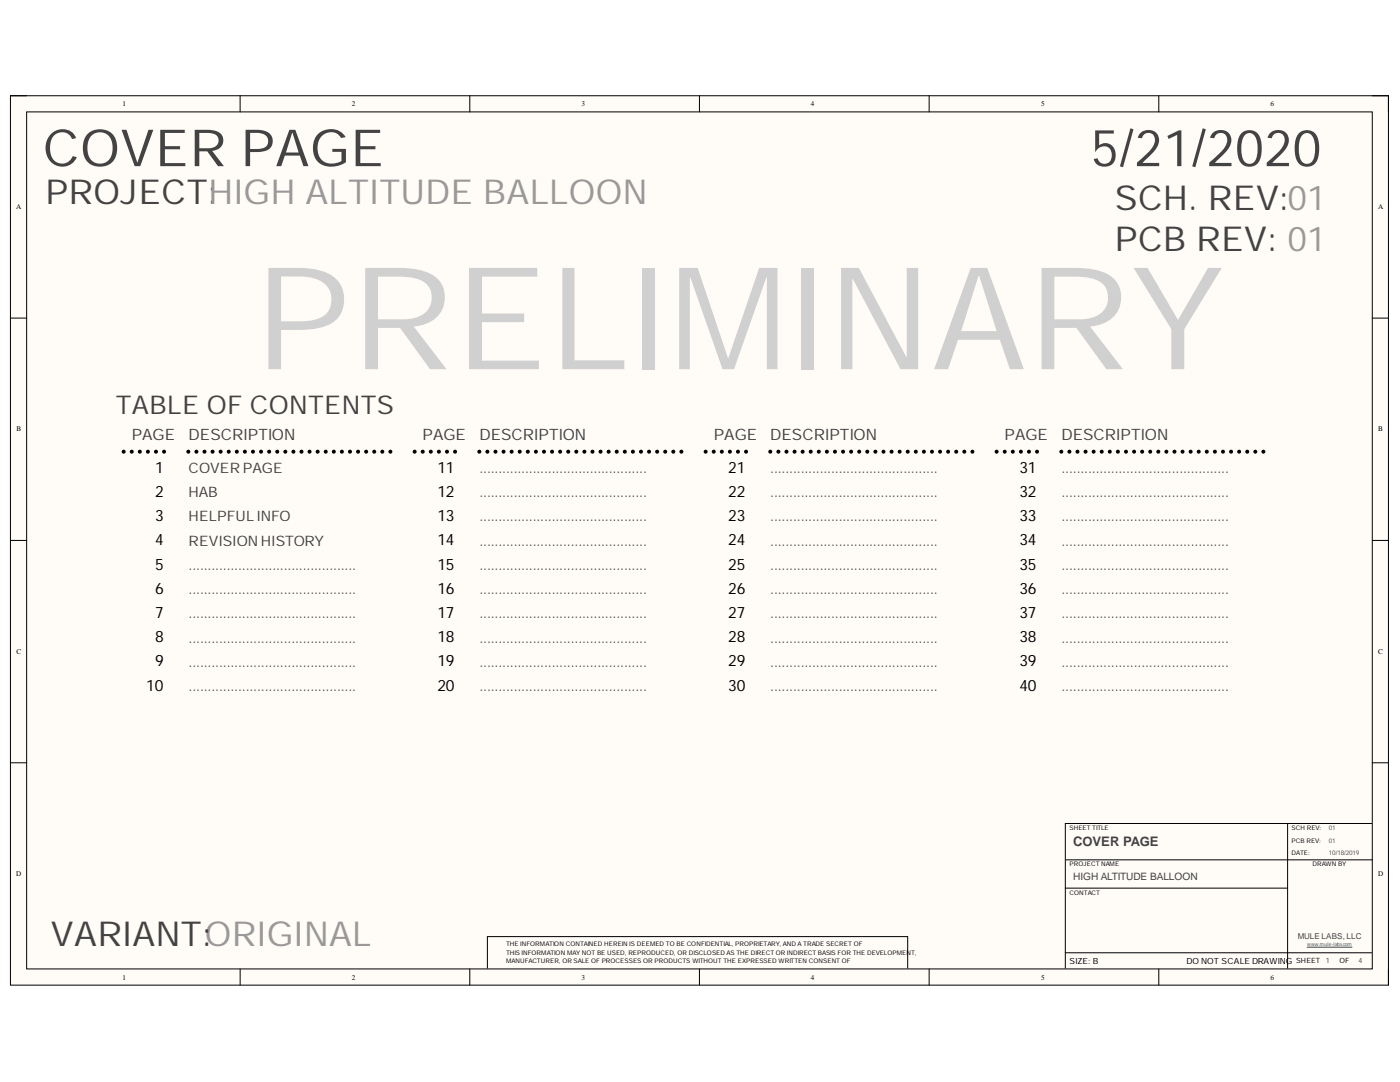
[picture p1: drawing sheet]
<svg xmlns="http://www.w3.org/2000/svg" width="279mm" height="216mm" viewBox="0 0 279 216" stroke-linecap="round" stroke-linejoin="round" font-family="sans-serif">
<defs><g id="words">
<text font-size="28.5" fill="#d0d0d0" x="50.9" y="73.7">PRELIMINARY</text>
<g font-size="10.2" fill="#434343">
<text x="8.5" y="33.2">COVER PAGE</text>
<text x="217.7" y="33.2">5/21/2020</text>
</g>
<g font-size="6.9" fill="#434343">
<text x="9.1" y="40.8">PROJECT:HIGH ALTITUDE BALLOON</text>
<text x="222.5" y="41.9">SCH. REV:01</text>
<text x="222.5" y="50">PCB REV: 01</text>
<text x="10.2" y="188.7">VARIANT:ORIGINAL</text>
</g>
<text font-size="5.2" fill="#434343" x="23.1" y="82.5">TABLE OF CONTENTS</text>
<g font-size="3.1" fill="#434343">
<text x="26.3" y="87.8">PAGE</text>
<text x="37.6" y="87.8">DESCRIPTION</text>
<text x="84.3" y="87.8">PAGE</text>
<text x="95.7" y="87.8">DESCRIPTION</text>
<text x="142.5" y="87.8">PAGE</text>
<text x="153.7" y="87.8">DESCRIPTION</text>
<text x="200.5" y="87.8">PAGE</text>
<text x="211.8" y="87.8">DESCRIPTION</text>
</g>
<g font-size="3.1">
<text x="31" y="94.3">1</text>
<text x="87.3" y="94.3">11</text>
<text x="145.3" y="94.3">21</text>
<text x="203.5" y="94.3">31</text>
<text x="31" y="99.1">2</text>
<text x="87.3" y="99.1">12</text>
<text x="145.3" y="99.1">22</text>
<text x="203.5" y="99.1">32</text>
<text x="31" y="103.9">3</text>
<text x="87.3" y="103.9">13</text>
<text x="145.3" y="103.9">23</text>
<text x="203.5" y="103.9">33</text>
<text x="31" y="108.8">4</text>
<text x="31" y="113.7">5</text>
<text x="87.3" y="108.8">14</text>
<text x="87.3" y="113.7">15</text>
<text x="145.3" y="108.8">24</text>
<text x="145.3" y="113.7">25</text>
<text x="203.5" y="108.8">34</text>
<text x="203.5" y="113.7">35</text>
<text x="31" y="118.5">6</text>
<text x="87.3" y="118.5">16</text>
<text x="145.3" y="118.5">26</text>
<text x="203.5" y="118.5">36</text>
<text x="31" y="123.3">7</text>
<text x="87.3" y="123.3">17</text>
<text x="145.3" y="123.3">27</text>
<text x="203.5" y="123.3">37</text>
<text x="31" y="128.1">8</text>
<text x="87.3" y="128.1">18</text>
<text x="145.3" y="128.1">28</text>
<text x="203.5" y="128.1">38</text>
<text x="29.2" y="137.9">10</text>
<text x="31" y="133">9</text>
<text x="87.3" y="133">19</text>
<text x="87.3" y="137.9">20</text>
<text x="145.3" y="133">29</text>
<text x="145.3" y="137.9">30</text>
<text x="203.5" y="133">39</text>
<text x="203.5" y="137.9">40</text>
</g>
<g font-size="2.9" fill="#434343">
<text x="37.6" y="94.3">COVER PAGE</text>
<text x="95.7" y="94.3">............................................</text>
<text x="153.7" y="94.3">............................................</text>
<text x="211.8" y="94.3">............................................</text>
<text x="37.6" y="99.2">HAB</text>
<text x="95.7" y="99.2">............................................</text>
<text x="153.7" y="99.2">............................................</text>
<text x="211.8" y="99.2">............................................</text>
<text x="37.6" y="104">HELPFUL INFO</text>
<text x="95.7" y="104">............................................</text>
<text x="153.7" y="104">............................................</text>
<text x="211.8" y="104">............................................</text>
<text x="37.6" y="108.8">REVISION HISTORY</text>
<text x="37.6" y="113.7">............................................</text>
<text x="95.7" y="108.8">............................................</text>
<text x="95.7" y="113.7">............................................</text>
<text x="153.7" y="108.8">............................................</text>
<text x="153.7" y="113.7">............................................</text>
<text x="211.8" y="108.8">............................................</text>
<text x="211.8" y="113.7">............................................</text>
<text x="37.6" y="118.5">............................................</text>
<text x="95.7" y="118.5">............................................</text>
<text x="153.7" y="118.5">............................................</text>
<text x="211.8" y="118.5">............................................</text>
<text x="37.6" y="123.4">............................................</text>
<text x="95.7" y="123.4">............................................</text>
<text x="153.7" y="123.4">............................................</text>
<text x="211.8" y="123.4">............................................</text>
<text x="37.6" y="128.2">............................................</text>
<text x="95.7" y="128.2">............................................</text>
<text x="153.7" y="128.2">............................................</text>
<text x="211.8" y="128.2">............................................</text>
<text x="37.6" y="133">............................................</text>
<text x="37.6" y="137.9">............................................</text>
<text x="95.7" y="133">............................................</text>
<text x="95.7" y="137.9">............................................</text>
<text x="153.7" y="133">............................................</text>
<text x="153.7" y="137.9">............................................</text>
<text x="211.8" y="133">............................................</text>
<text x="211.8" y="137.9">............................................</text>
</g>
<text font-size="2.6" fill="#434343" x="214.2" y="168.9">COVER PAGE</text>
<text font-size="2" fill="#434343" x="214.2" y="175.5">HIGH ALTITUDE BALLOON</text>
<g font-size="1.7">
<text x="213.4" y="192.3">SIZE: B</text>
<text x="236.8" y="192.3">DO NOT SCALE DRAWING</text>
</g>
<text font-size="1.6" fill="#434343" x="259" y="187.4">MULE LABS, LLC</text>
<g font-size="1.4">
<text x="24.4" y="21.1">1</text>
<text x="70.2" y="21.1">2</text>
<text x="116.1" y="21.1">3</text>
<text x="161.8" y="21.1">4</text>
<text x="207.8" y="21.1">5</text>
<text x="253.5" y="21.1">6</text>
<text x="3.2" y="41.8">A</text>
<text x="275" y="41.8">A</text>
<text x="3.3" y="86.1">B</text>
<text x="275" y="86.1">B</text>
<text x="3.3" y="130.5">C</text>
<text x="275" y="130.5">C</text>
<text x="3.2" y="174.8">D</text>
<text x="275" y="174.8">D</text>
<text x="24.4" y="195.5">1</text>
<text x="70.2" y="195.5">2</text>
<text x="116.1" y="195.5">3</text>
<text x="161.8" y="195.5">4</text>
<text x="207.8" y="195.5">5</text>
<text x="253.5" y="195.5">6</text>
<text x="258.7" y="192.2">SHEET</text>
<text x="267.3" y="192.2">OF</text>
</g>
<g font-size="1.4" fill="#434343">
<text x="264.6" y="192.2">1</text>
<text x="271.1" y="192.2">4</text>
</g>
<g font-size="1.3">
<text x="213.4" y="165.6">SHEET TITLE</text>
<text x="257.8" y="165.6">SCH REV:</text>
<text x="213.4" y="172.9">PROJECT NAME</text>
<text x="257.8" y="168.1">PCB REV:</text>
<text x="257.8" y="170.6">DATE:</text>
<text x="261.9" y="172.9">DRAWN BY</text>
<text x="213.4" y="178.5">CONTACT</text>
<text x="101" y="188.9">THE INFORMATION CONTAINED HEREIN IS DEEMED TO BE CONFIDENTIAL, PROPRIETARY, AND A TRADE SECRET OF</text>
<text x="101" y="190.5">THIS INFORMATION MAY NOT BE USED, REPRODUCED, OR DISCLOSED AS THE DIRECT OR INDIRECT BASIS FOR THE DEVELOPMENT,</text>
<text x="101" y="192.1">MANUFACTURER, OR SALE OF PROCESSES OR PRODUCTS WITHOUT THE EXPRESSED WRITTEN CONSENT OF</text>
</g>
<g font-size="1.3" fill="#434343">
<text x="265.2" y="165.6">01</text>
<text x="265.2" y="170.6">10/18/2019</text>
<text x="265.2" y="168.1">01</text>
</g>
<text font-size="1" fill="#134f5c" x="260.9" y="188.9">www.mule-labs.com</text>
</g></defs>
<path d="M2.1 19.1h275v177.5h-275z" fill-rule="evenodd" fill="#fffcf8"/>
<path d="M2.1 19.1h275v177.5h-275z" fill="none" stroke="#000" stroke-width=".2"/>
<path d="M5.3 22.3h268.6v171h-268.6z" fill-rule="evenodd" fill="#fffcf8"/>
<g fill="none" stroke="#000" stroke-width=".2">
<path d="M2.1 19.1h3.2M47.9 19.1v3.2M93.8 19.1v3.2M139.6 19.1v3.2M185.4 19.1v3.2M231.3 19.1v3.2M273.9 19.1h3.2v3.2M5.3 22.3h268.6v171h-268.6zM2.1 63.5h3.2M273.9 63.5h3.2M2.1 107.8h3.2M273.9 107.8h3.2"/>
<path d="M2.1 152.2h3.2M273.9 152.2h3.2M212.6 177.2h44.4M212.8 171.6h61.1M257 164.3v28.9M273.7 164.3h-61.1v28.9M47.9 193.3v3.3M93.8 193.3v3.3M97.3 193.2v-6.3h83.8v6.3M139.6 193.3v3.3M185.4 193.3v3.3M212.6 190.1h61.1"/>
<path d="M231.3 193.3v3.3M277.1 193.3v3.3"/>
</g>
<path d="M260.9 189h8.9" fill="none" stroke="#134f5c" stroke-width=".2"/>
<g fill="none" stroke="#000" stroke-width=".81">
<path d="M24.7 90.1h.1M26.3 90.1h.1M27.9 90.1h.1M29.5 90.1h.1M31.1 90.1h.1M32.7 90.1h.1M37.6 90.1h.1M39.2 90.1h.1M40.8 90.1h.1M42.4 90.1h.1M44 90.1h.1M45.6 90.1h.1"/>
<path d="M47.3 90.1h.1M48.9 90.1h.1M50.5 90.1h.1M52.1 90.1h.1M53.7 90.1h.1M55.3 90.1h.1M56.9 90.1h.1M58.5 90.1h.1M60.2 90.1h.1M61.8 90.1h.1M63.4 90.1h.1M65 90.1h.1"/>
<path d="M66.6 90.1h.1M68.2 90.1h.1M69.8 90.1h.1M71.5 90.1h.1M73.1 90.1h.1M74.7 90.1h.1M76.3 90.1h.1M77.9 90.1h.1M82.7 90.1h.1M84.4 90.1h.1M86 90.1h.1M87.6 90.1h.1"/>
<path d="M89.2 90.1h.1M90.8 90.1h.1M95.6 90.1h.1M97.3 90.1h.1M98.9 90.1h.1M100.5 90.1h.1M102.1 90.1h.1M103.7 90.1h.1M105.3 90.1h.1M106.9 90.1h.1M108.6 90.1h.1M110.2 90.1h.1"/>
<path d="M111.8 90.1h.1M113.4 90.1h.1M115 90.1h.1M116.6 90.1h.1M118.2 90.1h.1M119.8 90.1h.1M121.5 90.1h.1M123.1 90.1h.1M124.7 90.1h.1M126.3 90.1h.1M127.9 90.1h.1M129.5 90.1h.1"/>
<path d="M131.1 90.1h.1M132.8 90.1h.1M134.4 90.1h.1M136 90.1h.1M140.8 90.1h.1M142.4 90.1h.1M144 90.1h.1M145.7 90.1h.1M147.3 90.1h.1M148.9 90.1h.1M153.7 90.1h.1M155.3 90.1h.1"/>
<path d="M157 90.1h.1M158.6 90.1h.1M160.2 90.1h.1M161.8 90.1h.1M163.4 90.1h.1M165 90.1h.1M166.6 90.1h.1M168.2 90.1h.1M169.9 90.1h.1M171.5 90.1h.1"/>
</g>
<g fill="none" stroke="#000" stroke-width=".8">
<path d="M173.1 90.1h.1M174.7 90.1h.1M176.3 90.1h.1M177.9 90.1h.1M179.5 90.1h.1M181.1 90.1h.1M182.8 90.1h.1M184.4 90.1h.1M186 90.1h.1M187.6 90.1h.1M189.2 90.1h.1M190.8 90.1h.1"/>
<path d="M192.4 90.1h.1M194.1 90.1h.1M198.9 90.1h.1M200.5 90.1h.1M202.1 90.1h.1M203.7 90.1h.1M205.3 90.1h.1M207 90.1h.1M211.8 90.1h.1M213.4 90.1h.1M215 90.1h.1M216.6 90.1h.1"/>
<path d="M218.3 90.1h.1M219.9 90.1h.1M221.5 90.1h.1M223.1 90.1h.1M224.7 90.1h.1M226.3 90.1h.1M227.9 90.1h.1M229.5 90.1h.1M231.2 90.1h.1M232.8 90.1h.1M234.4 90.1h.1M236 90.1h.1"/>
<path d="M237.6 90.1h.1M239.2 90.1h.1M240.8 90.1h.1M242.5 90.1h.1M244.1 90.1h.1M245.7 90.1h.1M247.3 90.1h.1M248.9 90.1h.1M250.5 90.1h.1M252.1 90.1h.1"/>
</g>
<use href="#words"/>
</svg>
